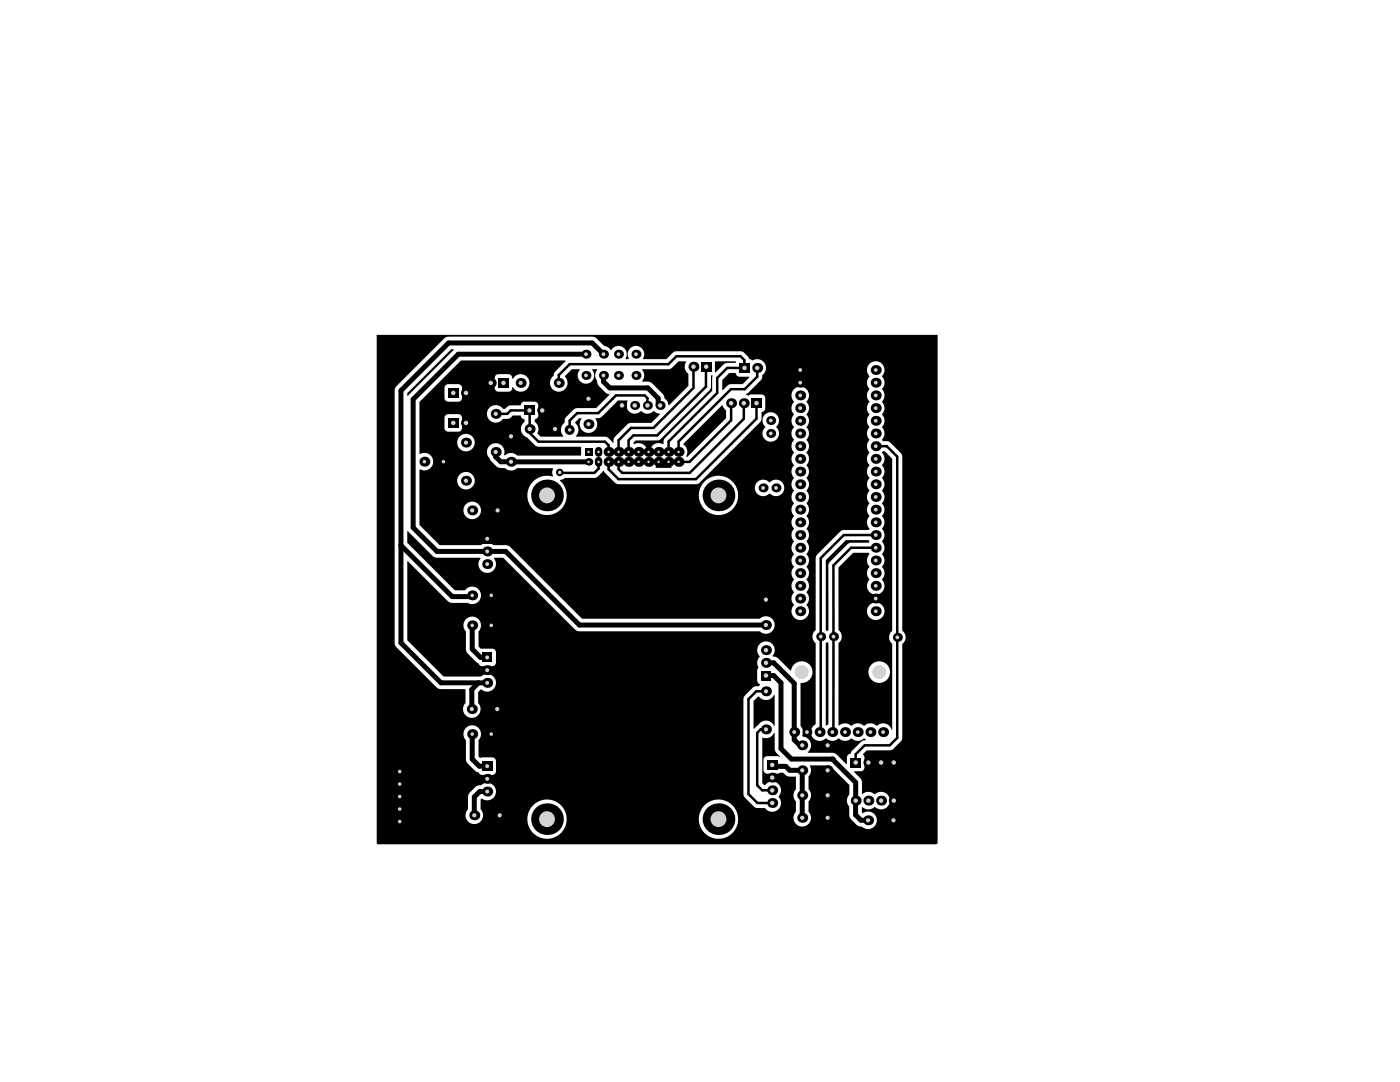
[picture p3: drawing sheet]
<svg xmlns="http://www.w3.org/2000/svg" width="279mm" height="216mm" viewBox="0 0 279 216" stroke-linecap="round" stroke-linejoin="round" font-family="sans-serif">
<path d="M75.3 66.9h111.7v101.3h-111.7z" fill="none" stroke="#5a5a5a" stroke-width=".25"/>
<g fill="#000">
<path d="M81.3 78.5l8.8-8.8h.4v.1l-9.1 9.2h-.1zM128.2 73.7l5.5-.1 .4-.2 1.3-1.3h1.5v.1a1.74 1.74 0 0 0 .5 2.4v2.4l-3.9 3.9-.1-.1-.3-.8-.5-.5-.4-.9-2-2.1a2.12 2.12 0 0 0-2-.4l-.1-.1a1.63 1.63 0 0 0 0-2.2zM126.5 88.3l.3-.4h4.4l.7-.3 9.7-9.7 .3-.7v-2.3h.2v3.1l-9.4 9.4-.2 .4-.1 .8h-.1a1.83 1.83 0 0 0-2.7 1.8h-.3a1.84 1.84 0 0 0-2.7-1.8zM142.7 72.1l4.2 .1-.1 .2h-1.7l-.5 .1-1.8 1.8h-.1zM144.1 75.8l1.4-1.4h1.3l.3 .5 .3 .2 2.1 .1 .1 .1-1.4 1.4h-2.6l-1.3 1.2-.2-.1zM114.8 84.3l.8-.9 .5 .2a1.75 1.75 0 0 0 .2 2.3 1.75 1.75 0 0 0 2.3 0 1.75 1.75 0 0 0 .2-2.3l.1-.2a1.38 1.38 0 0 0 1.2-.3l3.2-3.2h1.9l.1 .1a1.7 1.7 0 0 0 .4 2.3 1.7 1.7 0 0 0 2.3-.3 1.79 1.79 0 0 0 2.5 0l1.2 .7-1.7 1.7h-4.1l-.5 .1-2.7 2.6-.2 .5-.1 .7-.2-.2a1.84 1.84 0 0 0-1.5-1h-5.7l-.1-.1a1.74 1.74 0 0 0-.1-2.6zM131.2 92l1.2-.4 .7 .3h.5l.2 .9 .3 .4-.1 .2h-3.1zM136.4 88.5l7.7-7.6h.1l.2 .5 .5 .5v1.5l-7.7 7.8-.3-.2a1.73 1.73 0 0 0-.5-2.3zM164.8 111.8l4-4h4.5l.2 .2-.2 .3h-3.4l-.5 .1-3.9 3.9-.2 .5v12.9l-.2 .2-.3-.2zM150.4 139.9l1.1-.9a1.84 1.84 0 0 0 3.1-.4v6.2a1.86 1.86 0 0 0-3.3-.1l-.8 .7h-.1zM164.8 128.3l.2-.2 .3 .2v16.2l-.4 .3-.1-.1z"/>
<path d="M75.3 66.9v101.6h111.6l.1-.2v-101.4zM79.1 77l9.5-9.5 .6-.3h29l.6 .1 1.8 1.7 .8 .3 .6 .6a1.65 1.65 0 0 1 2.3-.6 1.65 1.65 0 0 1 .5 2.2l.1 .2h.5v-.4a1.65 1.65 0 0 1 1.6-2.3 1.65 1.65 0 0 1 1.3 2.5l.1 .2h4.6l1.3-1.3 .7-.3h12.8l.7 .3 .8 .7 .2 .6 .6 .2a1.79 1.79 0 0 1 2.4 .5 1.79 1.79 0 0 1-.4 2.4v.6l-.3 .5-2.9 2.9 .5 .2 .6-.3h2l.4 .1 .2 .3 .1 2.5-.2 .4-.5 .2-.2 1.8-12.4 12.5-.5 .1h-15.7l-.5-.3-2.3-2.4-1.1 1.2-.4 .2-6.2 .1-1 .5a3.9 3.9 0 0 1-.8 6.4 3.9 3.9 0 0 1-5.7-3.1 3.9 3.9 0 0 1 5.1-4.1l-.1-.8 .1-.9h-7.1l-.5 .4-.7 .1-.7-.1-.5-.4h-.9a2.44 2.44 0 0 1-1.9-1.4l-.3-.5a1.76 1.76 0 0 1 .8-3 1.76 1.76 0 0 1 2.1 2.2l.2 .2a1.75 1.75 0 0 1 2.4 0h12.8l-.1-1.8h-8.7l-2.2-1.9a1.75 1.75 0 0 1-.3-3v-.6l-.6-.2-.2-.5h-1.5l-.4 .4a1.71 1.71 0 0 1-1.6 .3 1.75 1.75 0 0 1-2.6 .3 1.75 1.75 0 0 1 0-2.6 1.75 1.75 0 0 1 2.6 .3h.4l.9-.7h2.2l.2-.5 .4-.2h2.6l.3 .5v2.2l-.2 .5-.5 .2v.6l.5 .4 .2 .7v.6l-.2 .6 .7 .6h4.5v-.1a1.75 1.75 0 0 1 .3-2.7l.1-.9 1.9-1.8 .5-.2h3.8l2.6-2.6-.8-.5-1.5-1.5-.5-1.9 .4-1.2h-1v.1a1.65 1.65 0 0 1-.1 2.3 1.65 1.65 0 0 1-2.3 0 1.65 1.65 0 0 1-.1-2.3v-.1h-1.6l-1.3 1.5a1.75 1.75 0 0 1-.1 2.5 1.75 1.75 0 0 1-2.6-.2 1.75 1.75 0 0 1 .4-2.5l.1-.6 2.3-2.3-.1-.2h-20.8l-8.3 8.3v10.3l.1 .1a1.75 1.75 0 0 1 2.7 1.5 1.75 1.75 0 0 1-2.7 1.5l-.1 .1v11.1l4 4h8.3a1.75 1.75 0 0 1 2.5 0h2.4l.9 .3 14.4 14.4h35.4a1.75 1.75 0 0 1 2.5 0 1.75 1.75 0 0 1 0 2.5 1.75 1.75 0 0 1-2.5 0l-36.3-.1-.6-.3-14.3-14.3h-1.8l.1 .3a1.75 1.75 0 0 1-.4 2.3 1.75 1.75 0 0 1-2.3-.1 1.75 1.75 0 0 1-.1-2.4v-.1l-9-.1-.6-.3-4.9-4.9h-.1v2.3l9.5 9.5h2l.2-.2a1.75 1.75 0 0 1 2.4-.1 1.75 1.75 0 0 1 .3 2.3 1.75 1.75 0 0 1-2.3 .5h-3.2l-.6-.2-8.2-8.1h-.1v15.8l7.2 7.2h7.5l.3-.2a1.75 1.75 0 0 1 2.3 .4 1.75 1.75 0 0 1-.2 2.4 1.75 1.75 0 0 1-2.4-.1l-.6 .6v2.2a1.75 1.75 0 0 1 0 2.4 1.75 1.75 0 0 1-2.5 0 1.75 1.75 0 0 1 0-2.4l-.1-2.8h-4.8l-.6-.2-8.3-8.1-.3-.6v-50.7zM98.9 74.9l.6-.2h2.2l.4 .3 .1 .6h.2a1.75 1.75 0 0 1 2.6-.5 1.75 1.75 0 0 1 0 2.7 1.75 1.75 0 0 1-2.6-.6h-.2l-.1 .6-.4 .3h-2.6l-.3-.3-.1-.4v-2zM88.9 76.9l.6-.2h2l.5 .2 .2 .5v2l-.2 .5-.5 .3h-2l-.6-.3-.2-.5v-2zM88.9 82.9l.6-.3h2l.5 .3 .2 .5v2l-.2 .5-.5 .2h-2l-.6-.2-.2-.5v-2zM173.5 72.6a1.77 1.77 0 0 1 2.5 0 1.77 1.77 0 0 1 0 2.5 1.82 1.82 0 0 1 0 2.6 1.82 1.82 0 0 1 0 2.5 1.82 1.82 0 0 1 0 2.5 1.82 1.82 0 0 1 0 2.6 1.82 1.82 0 0 1 0 2.5l.2 .2 1 .1 .5 .2 2.1 2.1 .3 .7v34.8a1.64 1.64 0 0 1 0 2.6l-.1 19-.2 .4-1.5 1.5-.5 .3h-4.8l-.8 .8 .3 .7-.1 2.3-.4 .4h-1.5l-.1 .1 1.3 1.2 .3 .6v2.6h.2a1.81 1.81 0 0 1 2.4 .1 1.77 1.77 0 0 1 2.5 .1 1.77 1.77 0 0 1-.1 2.5 1.77 1.77 0 0 1-2.5-.1 1.74 1.74 0 0 1-2.4 .1h-.1v1l.3 .1a1.75 1.75 0 0 1 2.3 .4 1.75 1.75 0 0 1-.2 2.4 1.75 1.75 0 0 1-2.4-.1h-.5a4.4 4.4 0 0 1-1.8-1.7l-.2-.6v-1.7l-.4-.5-.1-.6 .1-.7 .4-.6v-1.8l-3.9-4h-3.9l-.1 .1 .3 .9-.2 .7-.3 .5v2.6l.3 .5 .2 .7-.2 .7-.3 .5v2.1a1.75 1.75 0 0 1-.1 2.4 1.75 1.75 0 0 1-2.4 0 1.75 1.75 0 0 1-.1-2.4v-2.1l-.3-.5-.2-.7 .2-.7 .3-.5v-2.5a2.29 2.29 0 0 1-2.5-.8h-.7l-.5 .2h-2l-.5-.2-.2-.4v-2.2l.2-.5 .5-.2 2.6 .1-.7-.7-.4-.6v-3.4l-.1-.1a1.74 1.74 0 0 1-2.2 1l-.2 .1v9l.6 .4a1.77 1.77 0 0 1 2.6-.3 1.77 1.77 0 0 1 .1 2.6 1.75 1.75 0 0 1-.2 2.6 1.75 1.75 0 0 1-2.5-.4h-1.5l-.5-.1-2-1.9-.3-.8v-18.9l.3-.7 1.5-1.6 .5-.2 .7-.1 .3-.3-.5-.4-.1-.4v-2l.3-.6a1.84 1.84 0 0 1 .2-2.2 1.75 1.75 0 0 1 0-2.5 1.75 1.75 0 0 1 2.4-.1 1.75 1.75 0 0 1 .2 2.5v.1l.8 .2 2.8 2.6 .1-.2a2.16 2.16 0 0 1 2.5-1.6 2.16 2.16 0 0 1 1.7 2.4 2.16 2.16 0 0 1-2.3 1.9v8.6l.4 .8v1.3a1.74 1.74 0 0 1 1.6 1.2 1.74 1.74 0 0 1-.6 1.9v.1h5.2l.6 .4 1.9 1.9 .1-.1 .1-1.6 .3-.3 .4-.1 .3-.6 1.7-1.8 .5-.3h.5v-.1l-.3-.3a1.89 1.89 0 0 1-2.6 0 1.82 1.82 0 0 1-2.6 0 1.82 1.82 0 0 1-2.5 0 1.75 1.75 0 0 1-2.6-.2 1.75 1.75 0 0 1 .6-2.6v-16.2l-.2-.1a1.64 1.64 0 0 1 .2-2.5v-14.3l.1-.5 5-5 .5-.1h4.9l.2-.3a1.88 1.88 0 0 1 0-2.6 1.82 1.82 0 0 1 0-2.5 1.82 1.82 0 0 1 0-2.5 1.82 1.82 0 0 1 0-2.6 1.82 1.82 0 0 1 0-2.5 1.82 1.82 0 0 1 0-2.5 1.82 1.82 0 0 1 0-2.6 1.82 1.82 0 0 1 0-2.5 1.82 1.82 0 0 1 0-2.5 1.82 1.82 0 0 1 0-2.6 1.82 1.82 0 0 1 0-2.5 1.82 1.82 0 0 1 0-2.5 1.75 1.75 0 0 1 0-2.5zM152.6 82.7a1.7 1.7 0 0 1 2.5 .1 1.7 1.7 0 0 1-.2 2.5 1.65 1.65 0 0 1 .1 2.3 1.65 1.65 0 0 1-2.4 0 1.65 1.65 0 0 1 .1-2.3 1.82 1.82 0 0 1-.1-2.6zM91.2 88.3a1.75 1.75 0 0 1 3.5 0 1.75 1.75 0 0 1-3.5 0zM91.2 95.9a1.75 1.75 0 0 1 3.5 0 1.75 1.75 0 0 1-3.5 0zM151.1 96.2a1.83 1.83 0 0 1 2.5 0 1.65 1.65 0 0 1 2.4 0 1.65 1.65 0 0 1 0 2.3 1.65 1.65 0 0 1-2.4 0 1.7 1.7 0 0 1-2.4 .1 1.7 1.7 0 0 1-.1-2.4zM139.5 98.9a3.9 3.9 0 0 1 7.8 0 3.9 3.9 0 0 1-7.8 0zM92.5 101.8a1.75 1.75 0 0 1 3.5 0 1.75 1.75 0 0 1-3.5 0zM158.5 77.7a1.77 1.77 0 0 1 2.5 0 1.77 1.77 0 0 1-.1 2.5 1.82 1.82 0 0 1 0 2.5 1.82 1.82 0 0 1 0 2.6 1.82 1.82 0 0 1 0 2.5 1.82 1.82 0 0 1 0 2.5 1.82 1.82 0 0 1 0 2.6 1.82 1.82 0 0 1 0 2.5 1.82 1.82 0 0 1 0 2.5 1.82 1.82 0 0 1 0 2.6 1.82 1.82 0 0 1 0 2.5 1.82 1.82 0 0 1 0 2.5 1.82 1.82 0 0 1 0 2.6 1.82 1.82 0 0 1 0 2.5 1.82 1.82 0 0 1 0 2.5 1.82 1.82 0 0 1 0 2.6 1.82 1.82 0 0 1 0 2.5 1.82 1.82 0 0 1 0 2.5 1.77 1.77 0 0 1 0 2.5 1.77 1.77 0 0 1-2.5 0 1.77 1.77 0 0 1 .1-2.5 1.82 1.82 0 0 1 0-2.6 1.82 1.82 0 0 1 0-2.5 1.82 1.82 0 0 1 0-2.5 1.82 1.82 0 0 1 0-2.6 1.82 1.82 0 0 1 0-2.5 1.82 1.82 0 0 1 0-2.5 1.82 1.82 0 0 1 0-2.6 1.82 1.82 0 0 1 0-2.5 1.82 1.82 0 0 1 0-2.5 1.82 1.82 0 0 1 0-2.6 1.82 1.82 0 0 1 0-2.5 1.82 1.82 0 0 1 0-2.5 1.82 1.82 0 0 1 0-2.6 1.82 1.82 0 0 1 0-2.5 1.82 1.82 0 0 1 0-2.5 1.82 1.82 0 0 1 0-2.6 1.75 1.75 0 0 1 0-2.4zM93 123.5a1.75 1.75 0 0 1 2.5 0 1.75 1.75 0 0 1 0 2.5v3l.5 .5 2.2-.1 .4 .1 .3 .3 .1 2.4-.1 .4-.3 .2-.4 .1-2.3-.1-2.6-2.4-.3-.9v-3.5a1.75 1.75 0 0 1 0-2.5zM93 145.2a1.75 1.75 0 0 1 2.5 0 1.75 1.75 0 0 1 0 2.5v3.2l.3 .4 .4-.2 2.2 .1 .4 .1 .2 .6v2l-.2 .5-.6 .2h-2l-.5-.2a.6 .6 0 0 0-.7-.4l-1.7-1.6-.3-.6v-4.1a1.75 1.75 0 0 1 0-2.5zM93.8 158.1l1-1 .6-.4a1.24 1.24 0 0 0 1.2-.4 1.75 1.75 0 0 1 2.4 1.9 1.75 1.75 0 0 1-2.9 1.1l-.2 .2v2a1.75 1.75 0 0 1 0 2.4 1.75 1.75 0 0 1-2.5 0 1.75 1.75 0 0 1 0-2.4v-2.5zM105.2 163.5a3.9 3.9 0 0 1 7.9 0 3.9 3.9 0 0 1-7.9 0zM139.5 163.5a3.9 3.9 0 0 1 7.8 0 3.9 3.9 0 0 1-7.8 0z"/>
<path d="M176.2 90l-.2 .3a1.88 1.88 0 0 1 0 2.6 1.82 1.82 0 0 1 0 2.5 1.82 1.82 0 0 1 0 2.5 1.82 1.82 0 0 1 0 2.6 1.82 1.82 0 0 1 0 2.5 1.82 1.82 0 0 1 0 2.5 1.82 1.82 0 0 1 0 2.6 1.82 1.82 0 0 1 0 2.5 1.82 1.82 0 0 1 0 2.5 1.82 1.82 0 0 1 0 2.6 1.77 1.77 0 0 1 0 2.5 1.77 1.77 0 0 1-2.5-.1 1.77 1.77 0 0 1 0-2.5 1.82 1.82 0 0 1 0-2.5 1.82 1.82 0 0 1 0-2.6l-.2-.2h-3l-3 2.9v12.5a1.63 1.63 0 0 1 0 2.6v16.4l.2 .1a1.81 1.81 0 0 1 2.4 0 1.82 1.82 0 0 1 2.6 0 1.82 1.82 0 0 1 2.5 0 1.75 1.75 0 0 1 2.9 .8h.2v-17.1a1.63 1.63 0 0 1 0-2.6v-34.4l-1.5-1.5zM173 122a1.75 1.75 0 0 1 3.5 0 1.75 1.75 0 0 1-3.5 0zM173.3 134.1a2.16 2.16 0 0 1 4.3 0 2.16 2.16 0 0 1-4.3 0z"/>
<circle cx="103.9" cy="76.4" r=".25"/>
<circle cx="113.7" cy="85.8" r="1"/>
<circle cx="166.3" cy="127" r=".25"/>
<circle cx="166.1" cy="151.5" r=".5"/>
</g>
<g fill="none" stroke="#000" stroke-width="1">
<path d="M116.9 70.7h-25.4l-9 9v25.6l4.7 4.7h13.7l14.7 14.7h37.3M120.4 74.9v1.3l1.3 1.2h7.6l2.1 2.1v1.4h.3M120.4 70.7l-2.2-2.3h-28.7l-9.5 9.5v50.4l8 8h9.2M98.9 90.2v.9l1 1 17.6 .1M102 92.1v.1M80 108.8l10.2 10.2h3.8l.2-.2M94.2 124.8v4.7l1.7 1.7h1.3M95.5 136.3l-1.3 1.3v3.9M152.9 134.8h1.5l1.5 1.5v13.1l2.1 2.1h8.1l4.7 4.6-.1 6.5 1.1 1.1h1.4M153.1 132.3h1.3l4.1 4.1v11.2l1.4 1.4h.2M94.2 146.5v5l1.5 1.4h1.5M97.2 157.9h-1.5l-1 1.1v3.7"/>
<path d="M154.1 152.7l.3 .2h2.4l.8 .8h2.5v9.5"/>
</g>
<g fill="none" stroke="#000" stroke-width=".5">
<path d="M111.5 76.4v-1.5l2.2-2.2h19.7l1.6-1.6h12.8l.7 .7 .1 1.6h-3.5l-2 2v3l-9.7 9.7v2.1M122.2 79.6h.1M138.4 73.2v4.2l-8 8h-4.5l-2.4 2.5v2.3M140.9 73.2v4l-9.7 9.7h-4.8l-1 1v2.3M151.1 73.4v1.8l-2.5 2.5h-2.7l-10.5 10.4v2.1M98.9 82.6h2.3l.7-.7h3.8v4.5l1.8 1.7h13.2l.8 .8v1.3M119.5 92.2v1.3l-.9 .9h-6.6l-.3-.3M129.2 80.9v-1.5l-.5-.5h-5.8l-3.5 3.5h-4.2l-1.5 1.5v1.9M145.9 80.4v3.5l-8.3 8.3h-2.2M148.4 80.4v3.2l-10.8 10.8h-13.4l-.7-.8v-1.4M151 80.4v3.1l-12.1 12.1h-15.5l-1.9-2v-1.4M174.8 89h2.2l2.1 2.1v56.1l-1.5 1.5h-5l-1.8 1.8v1.7"/>
<path d="M174.8 109.3h-4.9l-3.6 3.5v33.1M174.8 106.8h-6.4l-4.6 4.6v34.5M152.9 137.9h-2l-1.5 1.6v18.9l1.8 1.8h2.9M152.9 145.5h-1.1l-.7 .7v10.5l1 1h1.6"/>
</g>
<circle cx="113.7" cy="85.8" r=".35" fill="#d2d2d2"/>
<circle cx="111.7" cy="94.3" r=".75" fill="#000"/>
<circle cx="111.7" cy="94.3" r=".35" fill="#d2d2d2"/>
<circle cx="79.8" cy="163.9" r=".75" fill="#000"/>
<circle cx="79.8" cy="163.9" r=".35" fill="#d2d2d2"/>
<circle cx="79.8" cy="161.4" r=".75" fill="#000"/>
<circle cx="79.8" cy="161.4" r=".35" fill="#d2d2d2"/>
<circle cx="79.8" cy="158.9" r=".75" fill="#000"/>
<circle cx="79.8" cy="158.9" r=".35" fill="#d2d2d2"/>
<circle cx="79.8" cy="156.5" r=".75" fill="#000"/>
<circle cx="79.8" cy="156.5" r=".35" fill="#d2d2d2"/>
<circle cx="79.8" cy="154" r=".75" fill="#000"/>
<circle cx="79.8" cy="154" r=".35" fill="#d2d2d2"/>
<circle cx="173.2" cy="163.7" r="1" fill="#000"/>
<circle cx="173.2" cy="163.7" r=".42" fill="#d2d2d2"/>
<circle cx="176.2" cy="146.1" r="1" fill="#000"/>
<circle cx="176.2" cy="146.1" r=".38" fill="#d2d2d2"/>
<circle cx="173.7" cy="146.1" r="1" fill="#000"/>
<circle cx="173.7" cy="146.1" r=".38" fill="#d2d2d2"/>
<circle cx="174.8" cy="122" r="1" fill="#000"/>
<circle cx="174.8" cy="122" r=".38" fill="#d2d2d2"/>
<circle cx="174.8" cy="116.9" r="1" fill="#000"/>
<circle cx="174.8" cy="116.9" r=".38" fill="#d2d2d2"/>
<circle cx="174.8" cy="114.4" r="1" fill="#000"/>
<circle cx="174.8" cy="114.4" r=".38" fill="#d2d2d2"/>
<circle cx="174.8" cy="109.3" r="1" fill="#000"/>
<circle cx="174.8" cy="109.3" r=".38" fill="#d2d2d2"/>
<circle cx="174.8" cy="106.8" r="1" fill="#000"/>
<circle cx="174.8" cy="106.8" r=".38" fill="#d2d2d2"/>
<circle cx="174.8" cy="101.7" r="1" fill="#000"/>
<circle cx="174.8" cy="101.7" r=".38" fill="#d2d2d2"/>
<circle cx="174.8" cy="99.2" r="1" fill="#000"/>
<circle cx="174.8" cy="99.2" r=".38" fill="#d2d2d2"/>
<circle cx="174.8" cy="96.6" r="1" fill="#000"/>
<circle cx="174.8" cy="96.6" r=".38" fill="#d2d2d2"/>
<circle cx="174.8" cy="94.1" r="1" fill="#000"/>
<circle cx="174.8" cy="94.1" r=".38" fill="#d2d2d2"/>
<circle cx="174.8" cy="91.6" r="1" fill="#000"/>
<circle cx="174.8" cy="91.6" r=".38" fill="#d2d2d2"/>
<circle cx="174.8" cy="89" r="1" fill="#000"/>
<circle cx="174.8" cy="89" r=".38" fill="#d2d2d2"/>
<circle cx="174.8" cy="84" r="1" fill="#000"/>
<circle cx="174.8" cy="84" r=".38" fill="#d2d2d2"/>
<circle cx="174.8" cy="81.4" r="1" fill="#000"/>
<circle cx="174.8" cy="81.4" r=".38" fill="#d2d2d2"/>
<circle cx="174.8" cy="76.4" r="1" fill="#000"/>
<circle cx="174.8" cy="76.4" r=".38" fill="#d2d2d2"/>
<circle cx="174.8" cy="73.8" r="1" fill="#000"/>
<circle cx="174.8" cy="73.8" r=".38" fill="#d2d2d2"/>
<circle cx="165.2" cy="163.2" r="1" fill="#000"/>
<circle cx="165.2" cy="163.2" r=".42" fill="#d2d2d2"/>
<circle cx="165.2" cy="158.7" r="1" fill="#000"/>
<circle cx="165.2" cy="158.7" r=".42" fill="#d2d2d2"/>
<circle cx="165.2" cy="153.7" r="1" fill="#000"/>
<circle cx="165.2" cy="153.7" r=".42" fill="#d2d2d2"/>
<circle cx="165.2" cy="148.7" r="1" fill="#000"/>
<circle cx="165.2" cy="148.7" r=".42" fill="#d2d2d2"/>
<circle cx="168.6" cy="146.1" r="1" fill="#000"/>
<circle cx="168.6" cy="146.1" r=".38" fill="#d2d2d2"/>
<circle cx="166.1" cy="146.1" r="1" fill="#000"/>
<circle cx="166.1" cy="146.1" r=".38" fill="#d2d2d2"/>
<circle cx="160.1" cy="163.2" r="1" fill="#000"/>
<circle cx="160.1" cy="163.2" r=".42" fill="#d2d2d2"/>
<circle cx="160.1" cy="158.7" r="1" fill="#000"/>
<circle cx="160.1" cy="158.7" r=".42" fill="#d2d2d2"/>
<circle cx="160.1" cy="153.7" r="1" fill="#000"/>
<circle cx="160.1" cy="153.7" r=".42" fill="#d2d2d2"/>
<circle cx="160.1" cy="148.7" r="1" fill="#000"/>
<circle cx="160.1" cy="148.7" r=".42" fill="#d2d2d2"/>
<circle cx="161" cy="146.1" r=".9" fill="#000"/>
<circle cx="161" cy="146.1" r=".38" fill="#d2d2d2"/>
<circle cx="158.5" cy="146.1" r="1" fill="#000"/>
<circle cx="158.5" cy="146.1" r=".38" fill="#d2d2d2"/>
<circle cx="159.7" cy="122" r="1" fill="#000"/>
<circle cx="159.7" cy="122" r=".38" fill="#d2d2d2"/>
<circle cx="159.7" cy="114.4" r="1" fill="#000"/>
<circle cx="159.7" cy="114.4" r=".38" fill="#d2d2d2"/>
<circle cx="159.7" cy="116.9" r="1" fill="#000"/>
<circle cx="159.7" cy="116.9" r=".38" fill="#d2d2d2"/>
<circle cx="159.7" cy="106.8" r="1" fill="#000"/>
<circle cx="159.7" cy="106.8" r=".38" fill="#d2d2d2"/>
<circle cx="159.7" cy="109.3" r="1" fill="#000"/>
<circle cx="159.7" cy="109.3" r=".38" fill="#d2d2d2"/>
<circle cx="159.7" cy="96.6" r="1" fill="#000"/>
<circle cx="159.7" cy="96.6" r=".38" fill="#d2d2d2"/>
<circle cx="159.7" cy="99.2" r="1" fill="#000"/>
<circle cx="159.7" cy="99.2" r=".38" fill="#d2d2d2"/>
<circle cx="159.7" cy="101.7" r="1" fill="#000"/>
<circle cx="159.7" cy="101.7" r=".38" fill="#d2d2d2"/>
<circle cx="159.7" cy="89" r="1" fill="#000"/>
<circle cx="159.7" cy="89" r=".38" fill="#d2d2d2"/>
<circle cx="159.7" cy="91.6" r="1" fill="#000"/>
<circle cx="159.7" cy="91.6" r=".38" fill="#d2d2d2"/>
<circle cx="159.7" cy="94.1" r="1" fill="#000"/>
<circle cx="159.7" cy="94.1" r=".38" fill="#d2d2d2"/>
<circle cx="159.7" cy="81.4" r="1" fill="#000"/>
<circle cx="159.7" cy="81.4" r=".38" fill="#d2d2d2"/>
<circle cx="159.7" cy="84" r="1" fill="#000"/>
<circle cx="159.7" cy="84" r=".38" fill="#d2d2d2"/>
<circle cx="159.7" cy="73.8" r="1" fill="#000"/>
<circle cx="159.7" cy="73.8" r=".38" fill="#d2d2d2"/>
<circle cx="159.7" cy="76.4" r="1" fill="#000"/>
<circle cx="159.7" cy="76.4" r=".38" fill="#d2d2d2"/>
<circle cx="152.9" cy="145.5" r="1" fill="#000"/>
<circle cx="152.9" cy="145.5" r=".42" fill="#d2d2d2"/>
<circle cx="152.9" cy="137.9" r="1" fill="#000"/>
<circle cx="152.9" cy="137.9" r=".42" fill="#d2d2d2"/>
<circle cx="152.9" cy="132.3" r="1" fill="#000"/>
<circle cx="152.9" cy="132.3" r=".45" fill="#d2d2d2"/>
<circle cx="152.9" cy="129.7" r="1" fill="#000"/>
<circle cx="152.9" cy="129.7" r=".45" fill="#d2d2d2"/>
<circle cx="152.9" cy="124.7" r="1" fill="#000"/>
<circle cx="152.9" cy="124.7" r=".42" fill="#d2d2d2"/>
<circle cx="152.3" cy="97.4" r=".9" fill="#000"/>
<circle cx="152.3" cy="97.4" r=".38" fill="#d2d2d2"/>
<circle cx="148.4" cy="80.4" r="1" fill="#000"/>
<circle cx="148.4" cy="80.4" r=".45" fill="#d2d2d2"/>
<path d="M150 79.5h2v1.9h-2z" fill-rule="evenodd" fill="#000"/>
<circle cx="151" cy="80.4" r=".45" fill="#d2d2d2"/>
<circle cx="151.1" cy="73.4" r="1" fill="#000"/>
<circle cx="151.1" cy="73.4" r=".45" fill="#d2d2d2"/>
<path d="M147.6 72.4h2v2h-2z" fill-rule="evenodd" fill="#000"/>
<circle cx="148.6" cy="73.4" r=".45" fill="#d2d2d2"/>
<path d="M139.9 72.2h2v2h-2z" fill-rule="evenodd" fill="#000"/>
<circle cx="140.9" cy="73.2" r=".45" fill="#d2d2d2"/>
<circle cx="135.4" cy="90.2" r="1" fill="#000"/>
<circle cx="135.4" cy="90.2" r=".25" fill="#d2d2d2"/>
<circle cx="135.4" cy="92.2" r="1" fill="#000"/>
<circle cx="135.4" cy="92.2" r=".25" fill="#d2d2d2"/>
<circle cx="133.4" cy="90.2" r="1" fill="#000"/>
<circle cx="133.4" cy="90.2" r=".25" fill="#d2d2d2"/>
<circle cx="133.4" cy="92.2" r="1" fill="#000"/>
<circle cx="133.4" cy="92.2" r=".25" fill="#d2d2d2"/>
<circle cx="131.4" cy="90.2" r="1" fill="#000"/>
<circle cx="131.4" cy="90.2" r=".25" fill="#d2d2d2"/>
<circle cx="131.4" cy="92.2" r="1" fill="#000"/>
<circle cx="131.4" cy="92.2" r=".25" fill="#d2d2d2"/>
<circle cx="131.7" cy="80.9" r=".9" fill="#000"/>
<circle cx="131.7" cy="80.9" r=".45" fill="#d2d2d2"/>
<circle cx="127.4" cy="90.2" r="1" fill="#000"/>
<circle cx="127.4" cy="90.2" r=".25" fill="#d2d2d2"/>
<circle cx="127.4" cy="92.2" r="1" fill="#000"/>
<circle cx="127.4" cy="92.2" r=".25" fill="#d2d2d2"/>
<circle cx="125.4" cy="90.2" r="1" fill="#000"/>
<circle cx="125.4" cy="90.2" r=".25" fill="#d2d2d2"/>
<circle cx="125.4" cy="92.2" r="1" fill="#000"/>
<circle cx="125.4" cy="92.2" r=".25" fill="#d2d2d2"/>
<circle cx="123.5" cy="90.2" r="1" fill="#000"/>
<circle cx="123.5" cy="90.2" r=".25" fill="#d2d2d2"/>
<circle cx="123.5" cy="92.2" r="1" fill="#000"/>
<circle cx="123.5" cy="92.2" r=".25" fill="#d2d2d2"/>
<path d="M123.2 80h1.8v1.8h-1.8z" fill-rule="evenodd" fill="#000"/>
<circle cx="124.1" cy="80.9" r=".45" fill="#d2d2d2"/>
<circle cx="126.7" cy="80.9" r=".9" fill="#000"/>
<circle cx="126.7" cy="80.9" r=".45" fill="#d2d2d2"/>
<circle cx="129.2" cy="80.9" r=".9" fill="#000"/>
<circle cx="129.2" cy="80.9" r=".45" fill="#d2d2d2"/>
<circle cx="126.9" cy="74.9" r=".9" fill="#000"/>
<circle cx="126.9" cy="74.9" r=".38" fill="#d2d2d2"/>
<circle cx="123.4" cy="74.9" r=".9" fill="#000"/>
<circle cx="123.4" cy="74.9" r=".38" fill="#d2d2d2"/>
<path d="M116.7 89.4h1.5v1.5h-1.5z" fill-rule="evenodd" fill="#000"/>
<circle cx="117.5" cy="90.2" r=".25" fill="#d2d2d2"/>
<circle cx="117.5" cy="92.2" r=".75" fill="#000"/>
<circle cx="117.5" cy="92.2" r=".25" fill="#d2d2d2"/>
<path d="M119.5 91.9v.5" fill="none" stroke="#000" stroke-width="1.5"/>
<circle cx="119.5" cy="92.2" r=".25" fill="#d2d2d2"/>
<path d="M119.5 89.9v.5" fill="none" stroke="#000" stroke-width="1.5"/>
<circle cx="119.5" cy="90.2" r=".25" fill="#d2d2d2"/>
<circle cx="117.4" cy="84.6" r="1" fill="#000"/>
<circle cx="117.4" cy="84.6" r=".42" fill="#d2d2d2"/>
<circle cx="120.4" cy="74.9" r=".9" fill="#000"/>
<circle cx="120.4" cy="74.9" r=".38" fill="#d2d2d2"/>
<circle cx="116.9" cy="74.9" r=".9" fill="#000"/>
<circle cx="116.9" cy="74.9" r=".38" fill="#d2d2d2"/>
<circle cx="108.2" cy="81.9" r="1" fill="#000"/>
<circle cx="108.2" cy="81.9" r=".45" fill="#d2d2d2"/>
<circle cx="110.8" cy="85.6" r="1" fill="#000"/>
<circle cx="110.8" cy="85.6" r=".42" fill="#d2d2d2"/>
<circle cx="111.5" cy="76.4" r="1" fill="#000"/>
<circle cx="111.5" cy="76.4" r=".42" fill="#d2d2d2"/>
<circle cx="99.7" cy="162.7" r="1" fill="#000"/>
<circle cx="99.7" cy="162.7" r=".42" fill="#d2d2d2"/>
<circle cx="99.2" cy="141.5" r="1" fill="#000"/>
<circle cx="99.2" cy="141.5" r=".42" fill="#d2d2d2"/>
<circle cx="99.3" cy="101.8" r="1" fill="#000"/>
<circle cx="99.3" cy="101.8" r=".42" fill="#d2d2d2"/>
<circle cx="98.9" cy="90.2" r="1" fill="#000"/>
<circle cx="98.9" cy="90.2" r=".42" fill="#d2d2d2"/>
<circle cx="102" cy="92.1" r="1" fill="#000"/>
<circle cx="102" cy="92.1" r=".42" fill="#d2d2d2"/>
<circle cx="98.9" cy="82.6" r="1" fill="#000"/>
<circle cx="98.9" cy="82.6" r=".42" fill="#d2d2d2"/>
<circle cx="103.9" cy="76.4" r="1" fill="#000"/>
<circle cx="103.9" cy="76.4" r=".42" fill="#d2d2d2"/>
<path d="M99.5 75.4h2v2h-2z" fill-rule="evenodd" fill="#000"/>
<circle cx="100.5" cy="76.4" r=".45" fill="#d2d2d2"/>
<circle cx="94.7" cy="162.7" r="1" fill="#000"/>
<circle cx="94.7" cy="162.7" r=".42" fill="#d2d2d2"/>
<circle cx="94.2" cy="146.5" r="1" fill="#000"/>
<circle cx="94.2" cy="146.5" r=".35" fill="#d2d2d2"/>
<circle cx="94.2" cy="141.5" r="1" fill="#000"/>
<circle cx="94.2" cy="141.5" r=".42" fill="#d2d2d2"/>
<circle cx="94.2" cy="124.8" r="1" fill="#000"/>
<circle cx="94.2" cy="124.8" r=".35" fill="#d2d2d2"/>
<circle cx="94.2" cy="101.8" r="1" fill="#000"/>
<circle cx="94.2" cy="101.8" r=".42" fill="#d2d2d2"/>
<circle cx="93" cy="88.3" r="1" fill="#000"/>
<circle cx="93" cy="88.3" r=".42" fill="#d2d2d2"/>
<circle cx="93" cy="84.4" r="1" fill="#000"/>
<circle cx="93" cy="84.4" r=".45" fill="#d2d2d2"/>
<circle cx="84.7" cy="92.1" r="1" fill="#000"/>
<circle cx="84.7" cy="92.1" r=".35" fill="#d2d2d2"/>
<circle cx="88.5" cy="92.1" r="1" fill="#000"/>
<circle cx="88.5" cy="92.1" r=".35" fill="#d2d2d2"/>
<circle cx="175.8" cy="159.8" r="1" fill="#000"/>
<circle cx="175.8" cy="159.8" r=".45" fill="#d2d2d2"/>
<circle cx="173.3" cy="159.8" r="1" fill="#000"/>
<circle cx="173.3" cy="159.8" r=".45" fill="#d2d2d2"/>
<circle cx="175.5" cy="134.1" r=".76" fill="#000"/>
<circle cx="175.5" cy="134.1" r="1.4" fill="#d2d2d2"/>
<circle cx="175.8" cy="152.2" r="1" fill="#000"/>
<circle cx="175.8" cy="152.2" r=".45" fill="#d2d2d2"/>
<circle cx="173.3" cy="152.2" r="1" fill="#000"/>
<circle cx="173.3" cy="152.2" r=".45" fill="#d2d2d2"/>
<circle cx="174.8" cy="119.4" r="1" fill="#000"/>
<circle cx="174.8" cy="119.4" r=".38" fill="#d2d2d2"/>
<circle cx="174.8" cy="111.8" r="1" fill="#000"/>
<circle cx="174.8" cy="111.8" r=".38" fill="#d2d2d2"/>
<circle cx="174.8" cy="104.2" r="1" fill="#000"/>
<circle cx="174.8" cy="104.2" r=".38" fill="#d2d2d2"/>
<circle cx="174.8" cy="86.5" r="1" fill="#000"/>
<circle cx="174.8" cy="86.5" r=".38" fill="#d2d2d2"/>
<circle cx="174.8" cy="78.9" r="1" fill="#000"/>
<circle cx="174.8" cy="78.9" r=".38" fill="#d2d2d2"/>
<circle cx="163.8" cy="127" r=".9" fill="#000"/>
<circle cx="163.8" cy="127" r=".38" fill="#d2d2d2"/>
<circle cx="166.3" cy="127" r=".9" fill="#000"/>
<circle cx="166.3" cy="127" r=".38" fill="#d2d2d2"/>
<circle cx="160" cy="134.1" r=".76" fill="#000"/>
<circle cx="160" cy="134.1" r="1.4" fill="#d2d2d2"/>
<circle cx="159.7" cy="104.2" r="1" fill="#000"/>
<circle cx="159.7" cy="104.2" r=".35" fill="#d2d2d2"/>
<circle cx="159.7" cy="111.8" r="1" fill="#000"/>
<circle cx="159.7" cy="111.8" r=".38" fill="#d2d2d2"/>
<circle cx="159.7" cy="119.4" r="1" fill="#000"/>
<circle cx="159.7" cy="119.4" r=".38" fill="#d2d2d2"/>
<circle cx="159.7" cy="78.9" r="1" fill="#000"/>
<circle cx="159.7" cy="78.9" r=".38" fill="#d2d2d2"/>
<circle cx="159.7" cy="86.5" r="1" fill="#000"/>
<circle cx="159.7" cy="86.5" r=".38" fill="#d2d2d2"/>
<path d="M151.9 133.8h2v2h-2z" fill-rule="evenodd" fill="#000"/>
<circle cx="152.9" cy="134.8" r=".45" fill="#d2d2d2"/>
<circle cx="152.9" cy="119.7" r="1" fill="#000"/>
<circle cx="152.9" cy="119.7" r=".42" fill="#d2d2d2"/>
<circle cx="126.9" cy="70.7" r=".9" fill="#000"/>
<circle cx="126.9" cy="70.7" r=".38" fill="#d2d2d2"/>
<circle cx="123.4" cy="70.7" r=".9" fill="#000"/>
<circle cx="123.4" cy="70.7" r=".38" fill="#d2d2d2"/>
<circle cx="120.4" cy="70.7" r=".9" fill="#000"/>
<circle cx="120.4" cy="70.7" r=".38" fill="#d2d2d2"/>
<circle cx="116.9" cy="70.7" r=".9" fill="#000"/>
<circle cx="116.9" cy="70.7" r=".38" fill="#d2d2d2"/>
<circle cx="117.4" cy="79.6" r="1" fill="#000"/>
<circle cx="117.4" cy="79.6" r=".42" fill="#d2d2d2"/>
<circle cx="102" cy="87.1" r="1" fill="#000"/>
<circle cx="102" cy="87.1" r=".42" fill="#d2d2d2"/>
<circle cx="94.2" cy="118.8" r="1" fill="#000"/>
<circle cx="94.2" cy="118.8" r=".35" fill="#d2d2d2"/>
<circle cx="93" cy="95.9" r="1" fill="#000"/>
<circle cx="93" cy="95.9" r=".42" fill="#d2d2d2"/>
<circle cx="93" cy="78.4" r="1" fill="#000"/>
<circle cx="93" cy="78.4" r=".45" fill="#d2d2d2"/>
<circle cx="178.3" cy="163.7" r="1" fill="#000"/>
<circle cx="178.3" cy="163.7" r=".42" fill="#d2d2d2"/>
<circle cx="154.1" cy="155.2" r="1" fill="#000"/>
<circle cx="154.1" cy="155.2" r=".45" fill="#d2d2d2"/>
<circle cx="154.1" cy="157.7" r="1" fill="#000"/>
<circle cx="154.1" cy="157.7" r=".45" fill="#d2d2d2"/>
<circle cx="171.2" cy="146.1" r="1" fill="#000"/>
<circle cx="171.2" cy="146.1" r=".38" fill="#d2d2d2"/>
<circle cx="163.6" cy="146.1" r="1" fill="#000"/>
<circle cx="163.6" cy="146.1" r=".38" fill="#d2d2d2"/>
<circle cx="154.9" cy="97.4" r=".9" fill="#000"/>
<circle cx="154.9" cy="97.4" r=".38" fill="#d2d2d2"/>
<circle cx="153.8" cy="83.9" r=".9" fill="#000"/>
<circle cx="153.8" cy="83.9" r=".38" fill="#d2d2d2"/>
<circle cx="145.9" cy="80.4" r="1" fill="#000"/>
<circle cx="145.9" cy="80.4" r=".45" fill="#d2d2d2"/>
<circle cx="129.4" cy="90.2" r="1" fill="#000"/>
<circle cx="129.4" cy="90.2" r=".25" fill="#d2d2d2"/>
<circle cx="129.4" cy="92.2" r="1" fill="#000"/>
<circle cx="129.4" cy="92.2" r=".25" fill="#d2d2d2"/>
<circle cx="121.5" cy="90.2" r="1" fill="#000"/>
<circle cx="121.5" cy="90.2" r=".25" fill="#d2d2d2"/>
<circle cx="121.5" cy="92.2" r="1" fill="#000"/>
<circle cx="121.5" cy="92.2" r=".25" fill="#d2d2d2"/>
<circle cx="138.4" cy="73.2" r="1" fill="#000"/>
<circle cx="138.4" cy="73.2" r=".45" fill="#d2d2d2"/>
<circle cx="97.2" cy="155.4" r="1" fill="#000"/>
<circle cx="97.2" cy="155.4" r=".4" fill="#d2d2d2"/>
<circle cx="97.2" cy="157.9" r="1" fill="#000"/>
<circle cx="97.2" cy="157.9" r=".4" fill="#d2d2d2"/>
<circle cx="98" cy="146.5" r="1" fill="#000"/>
<circle cx="98" cy="146.5" r=".35" fill="#d2d2d2"/>
<path d="M96.2 130.2h2v2h-2z" fill-rule="evenodd" fill="#000"/>
<circle cx="97.2" cy="131.2" r=".4" fill="#d2d2d2"/>
<circle cx="97.2" cy="133.7" r="1" fill="#000"/>
<circle cx="97.2" cy="133.7" r=".4" fill="#d2d2d2"/>
<circle cx="98" cy="124.8" r="1" fill="#000"/>
<circle cx="98" cy="124.8" r=".35" fill="#d2d2d2"/>
<circle cx="97.2" cy="112.6" r="1" fill="#000"/>
<circle cx="97.2" cy="112.6" r=".4" fill="#d2d2d2"/>
<path d="M96.2 106.5h2v2h-2z" fill-rule="evenodd" fill="#000"/>
<circle cx="97.2" cy="107.5" r=".4" fill="#d2d2d2"/>
<circle cx="97.2" cy="110" r="1" fill="#000"/>
<circle cx="97.2" cy="110" r=".4" fill="#d2d2d2"/>
<path d="M89.5 83.4h2v2h-2z" fill-rule="evenodd" fill="#000"/>
<circle cx="90.5" cy="84.4" r=".45" fill="#d2d2d2"/>
<path d="M104.7 80.9h2v2h-2z" fill-rule="evenodd" fill="#000"/>
<circle cx="105.7" cy="81.9" r=".45" fill="#d2d2d2"/>
<circle cx="105.7" cy="85.6" r="1" fill="#000"/>
<circle cx="105.7" cy="85.6" r=".42" fill="#d2d2d2"/>
<circle cx="97.9" cy="76.4" r="1" fill="#000"/>
<circle cx="97.9" cy="76.4" r=".45" fill="#d2d2d2"/>
<circle cx="178.4" cy="159.8" r="1" fill="#000"/>
<circle cx="178.4" cy="159.8" r=".45" fill="#d2d2d2"/>
<circle cx="179.1" cy="127.2" r=".9" fill="#000"/>
<circle cx="179.1" cy="127.2" r=".38" fill="#d2d2d2"/>
<circle cx="178.4" cy="152.2" r="1" fill="#000"/>
<circle cx="178.4" cy="152.2" r=".45" fill="#d2d2d2"/>
<circle cx="154.1" cy="160.2" r="1" fill="#000"/>
<circle cx="154.1" cy="160.2" r=".45" fill="#d2d2d2"/>
<circle cx="170.8" cy="159.8" r="1" fill="#000"/>
<circle cx="170.8" cy="159.8" r=".45" fill="#d2d2d2"/>
<path d="M153.1 151.6h2v2h-2z" fill-rule="evenodd" fill="#000"/>
<circle cx="154.1" cy="152.6" r=".45" fill="#d2d2d2"/>
<path d="M169.8 151.2h2v1.9h-2z" fill-rule="evenodd" fill="#000"/>
<circle cx="170.8" cy="152.2" r=".45" fill="#d2d2d2"/>
<circle cx="153.8" cy="86.5" r=".9" fill="#000"/>
<circle cx="153.8" cy="86.5" r=".38" fill="#d2d2d2"/>
<path d="M96.2 151.9h2v2h-2z" fill-rule="evenodd" fill="#000"/>
<circle cx="97.2" cy="152.9" r=".4" fill="#d2d2d2"/>
<circle cx="97.2" cy="136.3" r="1" fill="#000"/>
<circle cx="97.2" cy="136.3" r=".4" fill="#d2d2d2"/>
<circle cx="98" cy="118.8" r="1" fill="#000"/>
<circle cx="98" cy="118.8" r=".35" fill="#d2d2d2"/>
<path d="M89.5 77.4h2v2h-2z" fill-rule="evenodd" fill="#000"/>
<circle cx="90.5" cy="78.4" r=".45" fill="#d2d2d2"/>
<circle cx="109.2" cy="163.5" r="3.2" fill="#000"/>
<circle cx="109.2" cy="163.5" r="1.58" fill="#d2d2d2"/>
<circle cx="143.4" cy="163.5" r="3.2" fill="#000"/>
<circle cx="143.4" cy="163.5" r="1.58" fill="#d2d2d2"/>
<circle cx="143.4" cy="98.9" r="3.2" fill="#000"/>
<circle cx="143.4" cy="98.9" r="1.58" fill="#d2d2d2"/>
<circle cx="109.2" cy="98.9" r="3.2" fill="#000"/>
<circle cx="109.2" cy="98.9" r="1.58" fill="#d2d2d2"/>
</svg>
